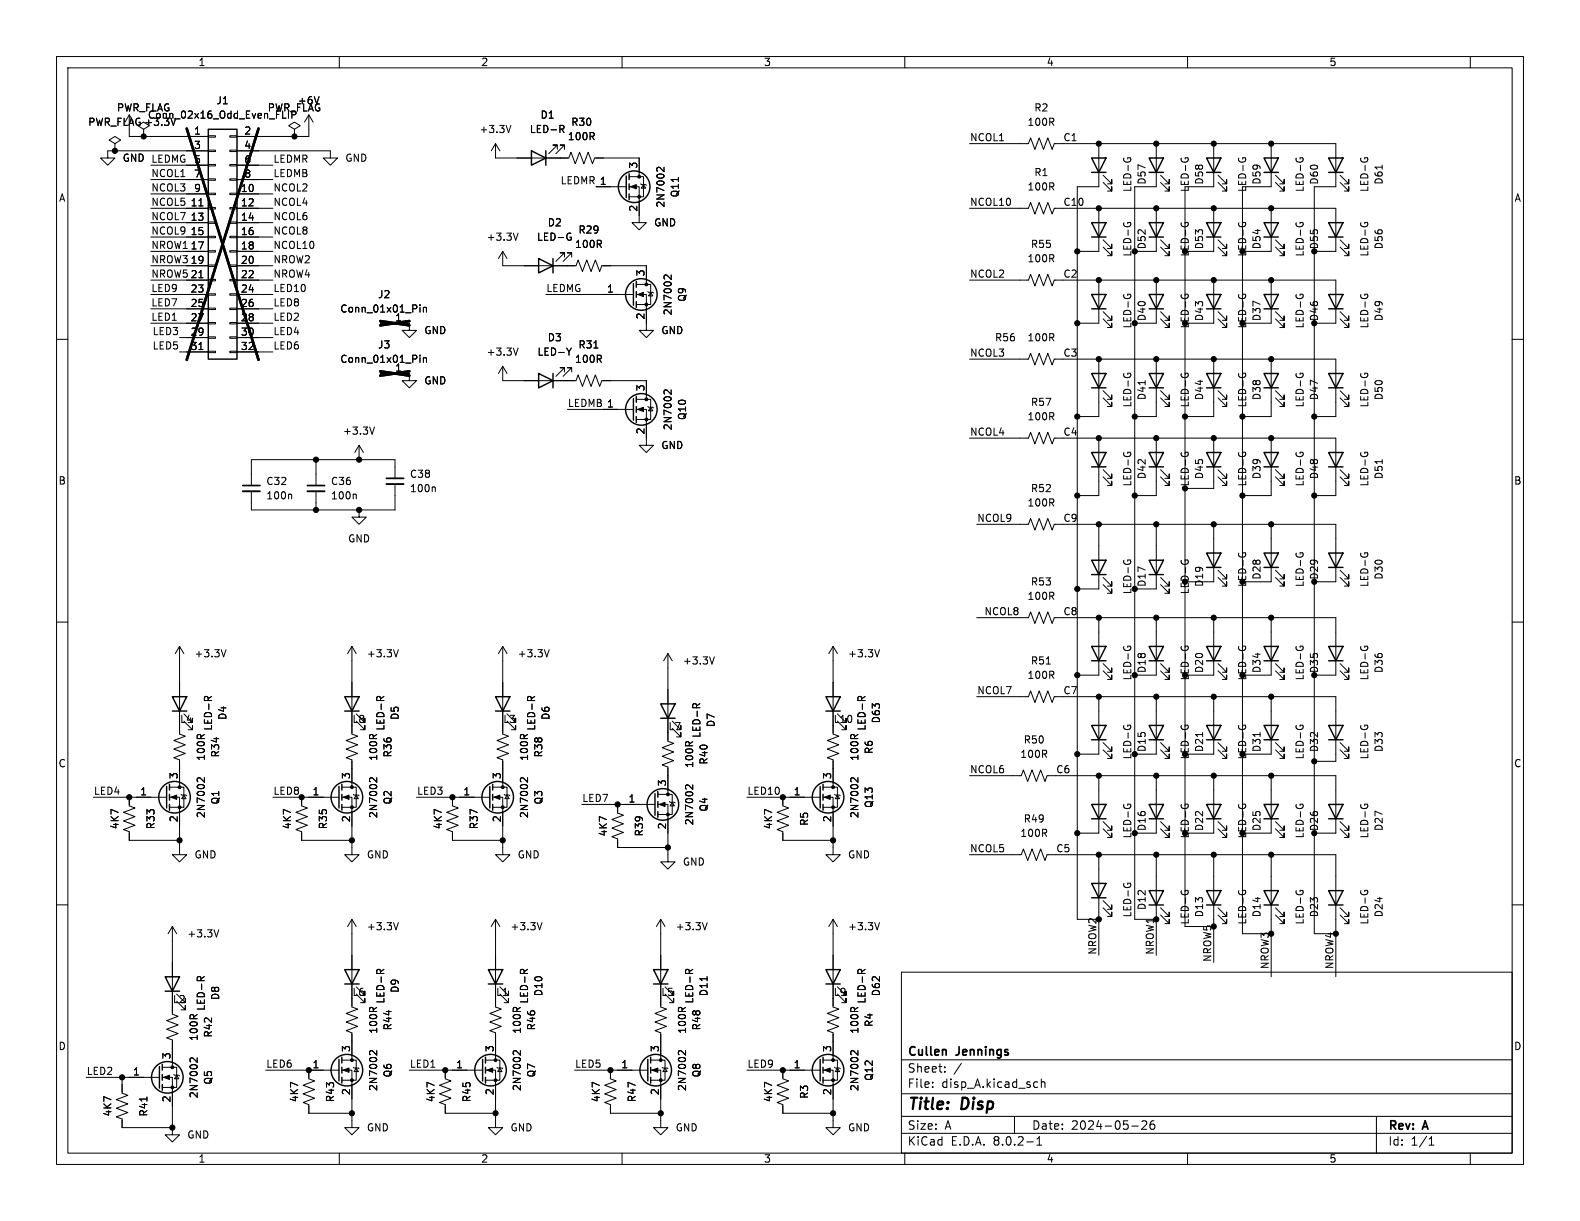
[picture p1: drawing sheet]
<svg xmlns="http://www.w3.org/2000/svg" width="279mm" height="216mm" viewBox="0 0 279 216" stroke-linecap="round" stroke-linejoin="round" font-family="sans-serif">
<defs><g id="words">
<g font-size="2.8">
<text x="160.4" y="196.8">Title:</text>
<text x="170.1" y="196.8">Disp</text>
</g>
<g font-size="2.1">
<text x="160.4" y="189.9">Sheet:</text>
<text x="160.4" y="187.1">Cullen</text>
<text x="169.2" y="187.1">Jennings</text>
<text x="160.4" y="192.6">File:</text>
<text x="166.5" y="192.6">disp_A.kicad_sch</text>
<text x="160.4" y="202.8">KiCad</text>
<text x="160.4" y="200">Size:</text>
<text x="167.1" y="200">A</text>
<text x="168.1" y="202.8">E.D.A.</text>
<text x="175.7" y="202.8">8.0.2-1</text>
<text x="182.4" y="200">Date:</text>
<text x="189.4" y="200">2024-05-26</text>
<text x="245.4" y="200.2">Rev:</text>
<text x="245.4" y="202.8">Id:</text>
<text x="249.5" y="202.8">1/1</text>
<text x="251.8" y="200.2">A</text>
</g>
<g font-size="1.8">
<text x="35" y="11.9">1</text>
<text x="85" y="11.9">2</text>
<text x="135" y="11.9">3</text>
<text x="185" y="11.9">4</text>
<text x="235" y="11.9">5</text>
<text x="15.5" y="22.5">PWR_FLAG+3.3V</text>
<text x="20.6" y="19.9">PWR_FLAG</text>
<text x="26.1" y="21.2">Conn_02x16_Odd_Even_FLIP</text>
<text x="34.2" y="23.9">1</text>
<text x="38.2" y="18.6">J1</text>
<text x="43.1" y="23.9">2</text>
<text x="47.3" y="19.9">PWR_FLAG</text>
<text x="52.6" y="18.6">+6V</text>
<text x="84.7" y="23.7">+3.3V</text>
<text x="93.6" y="23.7">LED-R</text>
<text x="95.5" y="21.2">D1</text>
<text x="100.9" y="22.5">R30</text>
<text x="181.6" y="22.5">100R</text>
<text x="182.8" y="19.9">R2</text>
<text x="21.6" y="28.8">GND LEDMG</text>
<text x="21.6" y="28.8">GND</text>
<text x="34.2" y="26.4">3</text>
<text x="34.2" y="29">5</text>
<text x="43.1" y="26.4">4</text>
<text x="43.1" y="29">6</text>
<text x="48.3" y="28.9">LEDMR</text>
<text x="61" y="28.8">GND</text>
<text x="100.3" y="25">100R</text>
<text x="112.8" y="29.9" transform="rotate(-90 112.8 29.9)">3</text>
<text x="171.4" y="25.1">NCOL1</text>
<text x="188" y="25.1">C1</text>
<text x="10.3" y="35.9">A</text>
<text x="26.7" y="31.4">NCOL1</text>
<text x="26.7" y="33.9">NCOL3</text>
<text x="34.2" y="31.5">7</text>
<text x="34.2" y="34">9</text>
<text x="42.5" y="34">10</text>
<text x="43.1" y="31.5">8</text>
<text x="48.3" y="33.9">NCOL2</text>
<text x="48.3" y="31.4">LEDMB</text>
<text x="99" y="32.7">LEDMR 1</text>
<text x="106" y="32.8">1</text>
<text x="120.2" y="35" transform="rotate(-90 120.2 35)">Q11</text>
<text x="181.6" y="33.9">100R</text>
<text x="182.8" y="31.3">R1</text>
<text x="200.3" y="34" transform="rotate(-90 200.3 34)">LED-G</text>
<text x="202.8" y="32.7" transform="rotate(-90 202.8 32.7)">D57</text>
<text x="210.4" y="34" transform="rotate(-90 210.4 34)">LED-G</text>
<text x="213" y="32.7" transform="rotate(-90 213 32.7)">D58</text>
<text x="220.6" y="34" transform="rotate(-90 220.6 34)">LED-G</text>
<text x="223.1" y="32.7" transform="rotate(-90 223.1 32.7)">D59</text>
<text x="230.7" y="34" transform="rotate(-90 230.7 34)">LED-G</text>
<text x="233.3" y="32.7" transform="rotate(-90 233.3 32.7)">D60</text>
<text x="242.2" y="34" transform="rotate(-90 242.2 34)">LED-G</text>
<text x="244.7" y="32.7" transform="rotate(-90 244.7 32.7)">D61</text>
<text x="267.7" y="35.9">A</text>
<text x="26.7" y="41.6">NCOL9</text>
<text x="26.7" y="39">NCOL7</text>
<text x="26.7" y="36.5">NCOL5</text>
<text x="33.6" y="36.6">11</text>
<text x="33.6" y="39.1">13</text>
<text x="33.6" y="41.7">15</text>
<text x="42.5" y="36.6">12</text>
<text x="42.5" y="39.1">14</text>
<text x="42.5" y="41.7">16</text>
<text x="48.3" y="41.6">NCOL8</text>
<text x="48.3" y="36.5">NCOL4</text>
<text x="48.3" y="39">NCOL6</text>
<text x="96.8" y="40.2">D2</text>
<text x="102.2" y="41.5">R29</text>
<text x="112.8" y="37.5" transform="rotate(-90 112.8 37.5)">2</text>
<text x="115.6" y="40.2">GND</text>
<text x="117.7" y="36.8" transform="rotate(-90 117.7 36.8)">2N7002</text>
<text x="171.4" y="36.5">NCOL10</text>
<text x="188" y="36.5">C10</text>
<text x="26.7" y="46.6">NROW3</text>
<text x="26.7" y="44.1">NROW1</text>
<text x="33.6" y="44.2">17</text>
<text x="33.6" y="46.7">19</text>
<text x="42.5" y="44.2">18</text>
<text x="42.5" y="46.7">20</text>
<text x="48.3" y="46.6">NROW2</text>
<text x="48.3" y="44.1">NCOL10</text>
<text x="86" y="42.8">+3.3V</text>
<text x="94.9" y="42.8">LED-G</text>
<text x="101.6" y="44">100R</text>
<text x="181.6" y="46.6">100R</text>
<text x="182.2" y="44">R55</text>
<text x="200.3" y="45.5" transform="rotate(-90 200.3 45.5)">LED-G</text>
<text x="202.8" y="44.2" transform="rotate(-90 202.8 44.2)">D52</text>
<text x="210.4" y="45.5" transform="rotate(-90 210.4 45.5)">LED-G</text>
<text x="213" y="44.2" transform="rotate(-90 213 44.2)">D53</text>
<text x="220.6" y="45.5" transform="rotate(-90 220.6 45.5)">LED-G</text>
<text x="223.1" y="44.2" transform="rotate(-90 223.1 44.2)">D54</text>
<text x="230.7" y="45.5" transform="rotate(-90 230.7 45.5)">LED-G</text>
<text x="233.3" y="44.2" transform="rotate(-90 233.3 44.2)">D55</text>
<text x="242.2" y="45.5" transform="rotate(-90 242.2 45.5)">LED-G</text>
<text x="244.7" y="44.2" transform="rotate(-90 244.7 44.2)">D56</text>
<text x="26.7" y="49.2">NROW5</text>
<text x="26.7" y="51.7">LED9</text>
<text x="33.6" y="49.3">21</text>
<text x="33.6" y="51.8">23</text>
<text x="42.5" y="49.3">22</text>
<text x="42.5" y="51.8">24</text>
<text x="48.3" y="51.7">LED10</text>
<text x="48.3" y="49.2">NROW4</text>
<text x="66.8" y="52.9">J2</text>
<text x="96.5" y="51.7">LEDMG</text>
<text x="107.2" y="51.8">1</text>
<text x="114" y="49" transform="rotate(-90 114 49)">3</text>
<text x="121.5" y="53.4" transform="rotate(-90 121.5 53.4)">Q9</text>
<text x="171.4" y="49.2">NCOL2</text>
<text x="188" y="49.2">C2</text>
<text x="26.7" y="54.3">LED7</text>
<text x="26.7" y="56.8">LED1</text>
<text x="26.9" y="59.3">LED3</text>
<text x="33.6" y="54.4">25</text>
<text x="33.6" y="56.9">27</text>
<text x="33.6" y="59.4">29</text>
<text x="42.5" y="54.4">26</text>
<text x="42.5" y="56.9">28</text>
<text x="42.5" y="59.4">30</text>
<text x="48.3" y="56.8">LED2</text>
<text x="48.3" y="54.3">LED8</text>
<text x="48.3" y="59.3">LED4</text>
<text x="60.1" y="55.5">Conn_01x01_Pin</text>
<text x="69.8" y="56.9">1</text>
<text x="74.9" y="59.3">GND</text>
<text x="114" y="56.6" transform="rotate(-90 114 56.6)">2</text>
<text x="116.8" y="59.3">GND</text>
<text x="119" y="55.9" transform="rotate(-90 119 55.9)">2N7002</text>
<text x="200.3" y="58.2" transform="rotate(-90 200.3 58.2)">LED-G</text>
<text x="202.8" y="56.9" transform="rotate(-90 202.8 56.9)">D40</text>
<text x="210.4" y="58.2" transform="rotate(-90 210.4 58.2)">LED-G</text>
<text x="213" y="56.9" transform="rotate(-90 213 56.9)">D43</text>
<text x="220.6" y="58.2" transform="rotate(-90 220.6 58.2)">LED-G</text>
<text x="223.1" y="56.9" transform="rotate(-90 223.1 56.9)">D37</text>
<text x="230.7" y="58.2" transform="rotate(-90 230.7 58.2)">LED-G</text>
<text x="233.3" y="56.9" transform="rotate(-90 233.3 56.9)">D46</text>
<text x="242.2" y="58.2" transform="rotate(-90 242.2 58.2)">LED-G</text>
<text x="244.7" y="56.9" transform="rotate(-90 244.7 56.9)">D49</text>
<text x="26.9" y="61.9">LED5</text>
<text x="33.6" y="62">31</text>
<text x="42.5" y="62">32</text>
<text x="48.3" y="61.9">LED6</text>
<text x="60.1" y="64.4">Conn_01x01_Pin</text>
<text x="66.8" y="61.8">J3</text>
<text x="69.8" y="65.8">1</text>
<text x="86" y="63.1">+3.3V</text>
<text x="95" y="63.1">LED-Y</text>
<text x="96.8" y="60.6">D3</text>
<text x="101.6" y="64.4">100R</text>
<text x="102.2" y="61.8">R31</text>
<text x="171.4" y="63.2">NCOL3</text>
<text x="175.9" y="60.6">R56</text>
<text x="181.6" y="60.6">100R</text>
<text x="188" y="63.2">C3</text>
<text x="74.9" y="68.2">GND</text>
<text x="114" y="69.3" transform="rotate(-90 114 69.3)">3</text>
<text x="182.2" y="72">R57</text>
<text x="202.8" y="70.8" transform="rotate(-90 202.8 70.8)">D41</text>
<text x="213" y="70.8" transform="rotate(-90 213 70.8)">D44</text>
<text x="223.1" y="70.8" transform="rotate(-90 223.1 70.8)">D38</text>
<text x="233.3" y="70.8" transform="rotate(-90 233.3 70.8)">D47</text>
<text x="244.7" y="70.8" transform="rotate(-90 244.7 70.8)">D50</text>
<text x="60.6" y="77.1">+3.3V</text>
<text x="100.3" y="72">LEDMB 1</text>
<text x="107.2" y="72.1">1</text>
<text x="114" y="76.9" transform="rotate(-90 114 76.9)">2</text>
<text x="119" y="76.2" transform="rotate(-90 119 76.2)">2N7002</text>
<text x="121.5" y="74.4" transform="rotate(-90 121.5 74.4)">Q10</text>
<text x="171.4" y="77.1">NCOL4</text>
<text x="181.6" y="74.5">100R</text>
<text x="188" y="77.1">C4</text>
<text x="200.3" y="72.1" transform="rotate(-90 200.3 72.1)">LED-G</text>
<text x="210.4" y="72.1" transform="rotate(-90 210.4 72.1)">LED-G</text>
<text x="220.6" y="72.1" transform="rotate(-90 220.6 72.1)">LED-G</text>
<text x="230.7" y="72.1" transform="rotate(-90 230.7 72.1)">LED-G</text>
<text x="242.2" y="72.1" transform="rotate(-90 242.2 72.1)">LED-G</text>
<text x="116.8" y="79.6">GND</text>
<text x="10.3" y="85.9">B</text>
<text x="47" y="88.5">100n</text>
<text x="47" y="86">C32</text>
<text x="58.4" y="88.5">100n</text>
<text x="58.4" y="86">C36</text>
<text x="72.4" y="87.2">100n</text>
<text x="72.4" y="84.7">C38</text>
<text x="181.6" y="89.8">100R</text>
<text x="182.2" y="87.2">R52</text>
<text x="200.3" y="86.1" transform="rotate(-90 200.3 86.1)">LED-G</text>
<text x="202.8" y="84.8" transform="rotate(-90 202.8 84.8)">D42</text>
<text x="210.4" y="86.1" transform="rotate(-90 210.4 86.1)">LED-G</text>
<text x="213" y="84.8" transform="rotate(-90 213 84.8)">D45</text>
<text x="220.6" y="86.1" transform="rotate(-90 220.6 86.1)">LED-G</text>
<text x="223.1" y="84.8" transform="rotate(-90 223.1 84.8)">D39</text>
<text x="230.7" y="86.1" transform="rotate(-90 230.7 86.1)">LED-G</text>
<text x="233.3" y="84.8" transform="rotate(-90 233.3 84.8)">D48</text>
<text x="242.2" y="86.1" transform="rotate(-90 242.2 86.1)">LED-G</text>
<text x="244.7" y="84.8" transform="rotate(-90 244.7 84.8)">D51</text>
<text x="267.7" y="85.9">B</text>
<text x="172.7" y="92.4">NCOL9</text>
<text x="188" y="92.4">C9</text>
<text x="61.5" y="96.1">GND</text>
<text x="181.6" y="106.3">100R</text>
<text x="182.2" y="103.7">R53</text>
<text x="200.3" y="105.2" transform="rotate(-90 200.3 105.2)">LED-G</text>
<text x="202.8" y="103.9" transform="rotate(-90 202.8 103.9)">D17</text>
<text x="210.4" y="105.2" transform="rotate(-90 210.4 105.2)">LED-G</text>
<text x="213" y="103.9" transform="rotate(-90 213 103.9)">D19</text>
<text x="220.6" y="103.9" transform="rotate(-90 220.6 103.9)">LED-G</text>
<text x="223.1" y="102.6" transform="rotate(-90 223.1 102.6)">D28</text>
<text x="230.7" y="103.9" transform="rotate(-90 230.7 103.9)">LED-G</text>
<text x="233.3" y="102.6" transform="rotate(-90 233.3 102.6)">D29</text>
<text x="242.2" y="103.9" transform="rotate(-90 242.2 103.9)">LED-G</text>
<text x="244.7" y="102.6" transform="rotate(-90 244.7 102.6)">D30</text>
<text x="174" y="108.9">NCOL8</text>
<text x="188" y="108.9">C8</text>
<text x="34.3" y="116.4">+3.3V</text>
<text x="64.8" y="116.4">+3.3V</text>
<text x="91.4" y="116.4">+3.3V</text>
<text x="120.7" y="117.7">+3.3V</text>
<text x="149.9" y="116.4">+3.3V</text>
<text x="182.2" y="117.7">R51</text>
<text x="202.8" y="119.1" transform="rotate(-90 202.8 119.1)">D18</text>
<text x="213" y="119.1" transform="rotate(-90 213 119.1)">D20</text>
<text x="223.1" y="119.1" transform="rotate(-90 223.1 119.1)">D34</text>
<text x="233.3" y="119.1" transform="rotate(-90 233.3 119.1)">D35</text>
<text x="244.7" y="119.1" transform="rotate(-90 244.7 119.1)">D36</text>
<text x="172.7" y="122.8">NCOL7</text>
<text x="181.6" y="120.2">100R</text>
<text x="188" y="122.8">C7</text>
<text x="200.3" y="120.4" transform="rotate(-90 200.3 120.4)">LED-G</text>
<text x="210.4" y="120.4" transform="rotate(-90 210.4 120.4)">LED-G</text>
<text x="220.6" y="120.4" transform="rotate(-90 220.6 120.4)">LED-G</text>
<text x="230.7" y="120.4" transform="rotate(-90 230.7 120.4)">LED-G</text>
<text x="242.2" y="120.4" transform="rotate(-90 242.2 120.4)">LED-G</text>
<text x="31.7" y="127.9">L4</text>
<text x="37.7" y="129.3" transform="rotate(-90 37.7 129.3)">LED-R</text>
<text x="40.2" y="127.4" transform="rotate(-90 40.2 127.4)">D4</text>
<text x="62.2" y="127.9">L8</text>
<text x="68.2" y="129.3" transform="rotate(-90 68.2 129.3)">LED-R</text>
<text x="70.7" y="127.4" transform="rotate(-90 70.7 127.4)">D5</text>
<text x="88.9" y="127.9">L3</text>
<text x="94.8" y="129.3" transform="rotate(-90 94.8 129.3)">LED-R</text>
<text x="97.4" y="127.4" transform="rotate(-90 97.4 127.4)">D6</text>
<text x="118.1" y="129.2">L7</text>
<text x="124.1" y="130.6" transform="rotate(-90 124.1 130.6)">LED-R</text>
<text x="126.6" y="128.7" transform="rotate(-90 126.6 128.7)">D7</text>
<text x="147.3" y="127.9">L10</text>
<text x="153.3" y="129.3" transform="rotate(-90 153.3 129.3)">LED-R</text>
<text x="155.8" y="128" transform="rotate(-90 155.8 128)">D63</text>
<text x="180.9" y="131.7">R50</text>
<text x="10.3" y="135.9">C</text>
<text x="31.5" y="137.9" transform="rotate(-90 31.5 137.9)">3</text>
<text x="36.4" y="134.6" transform="rotate(-90 36.4 134.6)">100R</text>
<text x="39" y="134" transform="rotate(-90 39 134)">R34</text>
<text x="62" y="137.9" transform="rotate(-90 62 137.9)">3</text>
<text x="66.9" y="134.6" transform="rotate(-90 66.9 134.6)">100R</text>
<text x="69.4" y="134" transform="rotate(-90 69.4 134)">R36</text>
<text x="88.6" y="137.9" transform="rotate(-90 88.6 137.9)">3</text>
<text x="93.6" y="134.6" transform="rotate(-90 93.6 134.6)">100R</text>
<text x="96.1" y="134" transform="rotate(-90 96.1 134)">R38</text>
<text x="122.8" y="135.9" transform="rotate(-90 122.8 135.9)">100R</text>
<text x="125.3" y="135.3" transform="rotate(-90 125.3 135.3)">R40</text>
<text x="147.1" y="137.9" transform="rotate(-90 147.1 137.9)">3</text>
<text x="152" y="134.6" transform="rotate(-90 152 134.6)">100R</text>
<text x="154.5" y="133.4" transform="rotate(-90 154.5 133.4)">R6</text>
<text x="171.4" y="136.8">NCOL6</text>
<text x="180.3" y="134.2">100R</text>
<text x="186.7" y="136.8">C6</text>
<text x="200.3" y="134.4" transform="rotate(-90 200.3 134.4)">LED-G</text>
<text x="202.8" y="133.1" transform="rotate(-90 202.8 133.1)">D15</text>
<text x="210.4" y="134.4" transform="rotate(-90 210.4 134.4)">LED-G</text>
<text x="213" y="133.1" transform="rotate(-90 213 133.1)">D21</text>
<text x="220.6" y="134.4" transform="rotate(-90 220.6 134.4)">LED-G</text>
<text x="223.1" y="133.1" transform="rotate(-90 223.1 133.1)">D31</text>
<text x="230.7" y="134.4" transform="rotate(-90 230.7 134.4)">LED-G</text>
<text x="233.3" y="133.1" transform="rotate(-90 233.3 133.1)">D32</text>
<text x="242.2" y="134.4" transform="rotate(-90 242.2 134.4)">LED-G</text>
<text x="244.7" y="133.1" transform="rotate(-90 244.7 133.1)">D33</text>
<text x="267.7" y="135.9">C</text>
<text x="16.5" y="140.6">LED4</text>
<text x="24.7" y="140.7">1</text>
<text x="39" y="142.3" transform="rotate(-90 39 142.3)">Q1</text>
<text x="48.3" y="140.6">LED8</text>
<text x="55.2" y="140.7">1</text>
<text x="69.4" y="142.3" transform="rotate(-90 69.4 142.3)">Q2</text>
<text x="73.7" y="140.6">LED3</text>
<text x="81.8" y="140.7">1</text>
<text x="96.1" y="142.3" transform="rotate(-90 96.1 142.3)">Q3</text>
<text x="102.9" y="141.9">LED7</text>
<text x="111.1" y="142">1</text>
<text x="117.9" y="139.1" transform="rotate(-90 117.9 139.1)">3</text>
<text x="125.3" y="143.6" transform="rotate(-90 125.3 143.6)">Q4</text>
<text x="132.1" y="140.6">LED10</text>
<text x="140.3" y="140.7">1</text>
<text x="154.5" y="142.9" transform="rotate(-90 154.5 142.9)">Q13</text>
<text x="21.2" y="146.7" transform="rotate(-90 21.2 146.7)">4K7</text>
<text x="27.5" y="146.7" transform="rotate(-90 27.5 146.7)">R33</text>
<text x="31.5" y="145.5" transform="rotate(-90 31.5 145.5)">2</text>
<text x="36.4" y="144.8" transform="rotate(-90 36.4 144.8)">2N7002</text>
<text x="51.7" y="146.7" transform="rotate(-90 51.7 146.7)">4K7</text>
<text x="58" y="146.7" transform="rotate(-90 58 146.7)">R35</text>
<text x="62" y="145.5" transform="rotate(-90 62 145.5)">2</text>
<text x="66.9" y="144.8" transform="rotate(-90 66.9 144.8)">2N7002</text>
<text x="78.3" y="146.7" transform="rotate(-90 78.3 146.7)">4K7</text>
<text x="84.7" y="146.7" transform="rotate(-90 84.7 146.7)">R37</text>
<text x="88.6" y="145.5" transform="rotate(-90 88.6 145.5)">2</text>
<text x="93.6" y="144.8" transform="rotate(-90 93.6 144.8)">2N7002</text>
<text x="107.5" y="148" transform="rotate(-90 107.5 148)">4K7</text>
<text x="113.9" y="148" transform="rotate(-90 113.9 148)">R39</text>
<text x="117.9" y="146.8" transform="rotate(-90 117.9 146.8)">2</text>
<text x="122.8" y="146" transform="rotate(-90 122.8 146)">2N7002</text>
<text x="136.8" y="146.7" transform="rotate(-90 136.8 146.7)">4K7</text>
<text x="143.1" y="146.1" transform="rotate(-90 143.1 146.1)">R5</text>
<text x="147.1" y="145.5" transform="rotate(-90 147.1 145.5)">2</text>
<text x="152" y="144.8" transform="rotate(-90 152 144.8)">2N7002</text>
<text x="180.3" y="148.2">100R</text>
<text x="180.9" y="145.6">R49</text>
<text x="200.3" y="148.3" transform="rotate(-90 200.3 148.3)">LED-G</text>
<text x="202.8" y="147" transform="rotate(-90 202.8 147)">D16</text>
<text x="210.4" y="148.3" transform="rotate(-90 210.4 148.3)">LED-G</text>
<text x="213" y="147" transform="rotate(-90 213 147)">D22</text>
<text x="220.6" y="148.3" transform="rotate(-90 220.6 148.3)">LED-G</text>
<text x="223.1" y="147" transform="rotate(-90 223.1 147)">D25</text>
<text x="230.7" y="148.3" transform="rotate(-90 230.7 148.3)">LED-G</text>
<text x="233.3" y="147" transform="rotate(-90 233.3 147)">D26</text>
<text x="242.2" y="148.3" transform="rotate(-90 242.2 148.3)">LED-G</text>
<text x="244.7" y="147" transform="rotate(-90 244.7 147)">D27</text>
<text x="34.3" y="152">GND</text>
<text x="64.8" y="152">GND</text>
<text x="91.4" y="152">GND</text>
<text x="120.7" y="153.3">GND</text>
<text x="149.9" y="152">GND</text>
<text x="171.4" y="150.8">NCOL5</text>
<text x="186.7" y="150.8">C5</text>
<text x="202.8" y="161" transform="rotate(-90 202.8 161)">D12</text>
<text x="33" y="166">+3.3V</text>
<text x="64.8" y="164.7">+3.3V</text>
<text x="90.2" y="164.7">+3.3V</text>
<text x="119.4" y="164.7">+3.3V</text>
<text x="149.9" y="164.7">+3.3V</text>
<text x="200.3" y="162.3" transform="rotate(-90 200.3 162.3)">LED-G</text>
<text x="210.4" y="163.6" transform="rotate(-90 210.4 163.6)">LED-G</text>
<text x="213" y="162.3" transform="rotate(-90 213 162.3)">D13</text>
<text x="220.6" y="163.6" transform="rotate(-90 220.6 163.6)">LED-G</text>
<text x="223.1" y="162.3" transform="rotate(-90 223.1 162.3)">D14</text>
<text x="230.7" y="163.6" transform="rotate(-90 230.7 163.6)">LED-G</text>
<text x="233.3" y="162.3" transform="rotate(-90 233.3 162.3)">D23</text>
<text x="242.2" y="163.6" transform="rotate(-90 242.2 163.6)">LED-G</text>
<text x="244.7" y="162.3" transform="rotate(-90 244.7 162.3)">D24</text>
<text x="194" y="168.9" transform="rotate(-90 194 168.9)">NROW2</text>
<text x="204.1" y="168.9" transform="rotate(-90 204.1 168.9)">NROW1</text>
<text x="214.3" y="170.2" transform="rotate(-90 214.3 170.2)">NROW5</text>
<text x="224.4" y="171.4" transform="rotate(-90 224.4 171.4)">NROW3</text>
<text x="235.9" y="171.4" transform="rotate(-90 235.9 171.4)">NROW4</text>
<text x="30.5" y="177.5">L2</text>
<text x="36.4" y="178.8" transform="rotate(-90 36.4 178.8)">LED-R</text>
<text x="39" y="176.9" transform="rotate(-90 39 176.9)">D8</text>
<text x="62.2" y="176.2">L6</text>
<text x="68.2" y="177.6" transform="rotate(-90 68.2 177.6)">LED-R</text>
<text x="70.7" y="175.6" transform="rotate(-90 70.7 175.6)">D9</text>
<text x="87.6" y="176.2">L1</text>
<text x="93.6" y="177.6" transform="rotate(-90 93.6 177.6)">LED-R</text>
<text x="96.1" y="176.3" transform="rotate(-90 96.1 176.3)">D10</text>
<text x="116.8" y="176.2">L5</text>
<text x="122.8" y="177.6" transform="rotate(-90 122.8 177.6)">LED-R</text>
<text x="125.3" y="176.3" transform="rotate(-90 125.3 176.3)">D11</text>
<text x="147.3" y="176.2">L9</text>
<text x="153.3" y="177.6" transform="rotate(-90 153.3 177.6)">LED-R</text>
<text x="155.8" y="176.3" transform="rotate(-90 155.8 176.3)">D62</text>
<text x="10.3" y="185.9">D</text>
<text x="35.2" y="184.2" transform="rotate(-90 35.2 184.2)">100R</text>
<text x="37.7" y="183.6" transform="rotate(-90 37.7 183.6)">R42</text>
<text x="66.9" y="182.9" transform="rotate(-90 66.9 182.9)">100R</text>
<text x="69.4" y="182.3" transform="rotate(-90 69.4 182.3)">R44</text>
<text x="92.3" y="182.9" transform="rotate(-90 92.3 182.9)">100R</text>
<text x="94.8" y="182.3" transform="rotate(-90 94.8 182.3)">R46</text>
<text x="121.5" y="182.9" transform="rotate(-90 121.5 182.9)">100R</text>
<text x="124.1" y="182.3" transform="rotate(-90 124.1 182.3)">R48</text>
<text x="152" y="182.9" transform="rotate(-90 152 182.9)">100R</text>
<text x="154.5" y="181.7" transform="rotate(-90 154.5 181.7)">R4</text>
<text x="267.7" y="185.9">D</text>
<text x="15.2" y="190.2">LED2</text>
<text x="23.4" y="190.2">1</text>
<text x="30.2" y="187.4" transform="rotate(-90 30.2 187.4)">3</text>
<text x="37.7" y="191.9" transform="rotate(-90 37.7 191.9)">Q5</text>
<text x="47" y="188.9">LED6</text>
<text x="55.2" y="189">1</text>
<text x="62" y="186.1" transform="rotate(-90 62 186.1)">3</text>
<text x="69.4" y="190.6" transform="rotate(-90 69.4 190.6)">Q6</text>
<text x="72.4" y="188.9">LED1</text>
<text x="80.6" y="189">1</text>
<text x="87.4" y="186.1" transform="rotate(-90 87.4 186.1)">3</text>
<text x="94.8" y="190.6" transform="rotate(-90 94.8 190.6)">Q7</text>
<text x="101.6" y="188.9">LED5</text>
<text x="109.8" y="189">1</text>
<text x="116.6" y="186.1" transform="rotate(-90 116.6 186.1)">3</text>
<text x="124.1" y="190.6" transform="rotate(-90 124.1 190.6)">Q8</text>
<text x="132.1" y="188.9">LED9</text>
<text x="140.3" y="189">1</text>
<text x="147.1" y="186.1" transform="rotate(-90 147.1 186.1)">3</text>
<text x="154.5" y="191.2" transform="rotate(-90 154.5 191.2)">Q12</text>
<text x="19.9" y="197.5" transform="rotate(-90 19.9 197.5)">4K7</text>
<text x="26.3" y="197.5" transform="rotate(-90 26.3 197.5)">R41</text>
<text x="30.2" y="195" transform="rotate(-90 30.2 195)">2</text>
<text x="35.2" y="194.3" transform="rotate(-90 35.2 194.3)">2N7002</text>
<text x="52.9" y="195" transform="rotate(-90 52.9 195)">4K7</text>
<text x="59.3" y="195" transform="rotate(-90 59.3 195)">R43</text>
<text x="62" y="193.7" transform="rotate(-90 62 193.7)">2</text>
<text x="66.9" y="193" transform="rotate(-90 66.9 193)">2N7002</text>
<text x="77.1" y="195" transform="rotate(-90 77.1 195)">4K7</text>
<text x="83.4" y="195" transform="rotate(-90 83.4 195)">R45</text>
<text x="87.4" y="193.7" transform="rotate(-90 87.4 193.7)">2</text>
<text x="92.3" y="193" transform="rotate(-90 92.3 193)">2N7002</text>
<text x="106.3" y="195" transform="rotate(-90 106.3 195)">4K7</text>
<text x="112.6" y="195" transform="rotate(-90 112.6 195)">R47</text>
<text x="116.6" y="193.7" transform="rotate(-90 116.6 193.7)">2</text>
<text x="121.5" y="193" transform="rotate(-90 121.5 193)">2N7002</text>
<text x="136.8" y="195" transform="rotate(-90 136.8 195)">4K7</text>
<text x="143.1" y="194.4" transform="rotate(-90 143.1 194.4)">R3</text>
<text x="147.1" y="193.7" transform="rotate(-90 147.1 193.7)">2</text>
<text x="152" y="193" transform="rotate(-90 152 193)">2N7002</text>
<text x="33" y="201.5">GND</text>
<text x="64.8" y="200.3">GND</text>
<text x="90.2" y="200.3">GND</text>
<text x="119.4" y="200.3">GND</text>
<text x="149.9" y="200.3">GND</text>
<text x="35" y="205.8">1</text>
<text x="85" y="205.8">2</text>
<text x="135" y="205.8">3</text>
<text x="185" y="205.8">4</text>
<text x="235" y="205.8">5</text>
</g>
</g></defs>
<g fill="none" stroke="#000" stroke-width=".18">
<path d="M10 10h259.4v195.9h-259.4zM12 12h255.4v191.9h-255.4zM51 19.6v1.3M51.6 19.6v1.3M56.4 17.1l-.4 1.3M60 10v2M110 10v2M160 10v2M210 10v2M260 10v2M20.3 25.4l1-.6-1-.7-1 .7 1 .6v1.3M20.3 26.7h.1"/>
<path d="M22.9 20.3v3.8h13.9M22.9 20.3l-.8 1.3M22.9 20.3l.7 1.3M25.4 22.9l1-.7-1-.6-1 .6 1 .7v1.2M25.4 24.1h.1M26.7 36.8h10.1M26.7 34.3h10.1M26.7 39.4h10.1M26.7 29.2h10.1M26.7 31.8h10.1M31.1 20.9l-.4 1.3M35.2 36.4h.7"/>
<path d="M36.8 39.2h1.3v.3h-1.3zM36.8 36.7h1.3v.3h-1.3zM36.8 34.2h1.3v.2h-1.3zM36.8 31.6h1.3v.3h-1.3zM36.8 29.1h1.3v.2h-1.3zM36.8 26.5h1.3v.3h-1.3zM36.8 24h1.3v.3h-1.3zM36.8 26.7h-17.8v1.2h1.3l-1.3 1.3-1.2-1.3h1.2M40.6 39.2h1.3v.3h-1.3zM40.6 36.7h1.3v.3h-1.3zM40.6 34.2h1.3v.2h-1.3zM40.6 31.6h1.3v.3h-1.3z"/>
<path d="M40.6 29.1h1.3v.2h-1.3zM40.6 26.5h1.3v.3h-1.3zM40.6 24h1.3v.3h-1.3zM41.9 26.7h16.5v1.2h1.3l-1.3 1.3-1.3-1.3h1.3M41.9 36.8h6.4M41.9 34.3h6.4M41.9 39.4h6.4M41.9 29.2h6.4M41.9 31.8h6.4M52.1 22.9l1-.7-1-.6-1 .6 1 .7v1.2M52.1 24.1h.1M54.6 20.3v3.8h-12.7"/>
<path d="M54.6 20.3l-.8 1.3M54.6 20.3l.8 1.3M87.6 25.4v2.5h13l.4-1 .7 2.1 .8-2.1 .8 2.1 .7-2.1 .8 2.1 .4-1.1h7.8v3.3M87.6 25.4l-.7 1.3M87.6 25.4l.8 1.3M90.4 22.2l-.5 1.2M98.6 26.4v-.7h-.8h.8l-1.6 1.5M99 22.2h.5l.2 .2-.1 .4h-.6M99.3 22.8l.4 .6M99.8 26.4v-.7h-.7h.7l-1.5 1.5M105.4 33h5.3M111.3 33h1.7v6.4h1.3l-1.3 1.2-1.2-1.2h1.2"/>
<path d="M111.3 31.2h2.5v3.6h-2.5M113.3 32.5l.1 .1h.8l.1 .2M113.8 32.6l.4 .7h-.8zM117.4 29.6v.8l-.9-.8-.3 .1-.1 .4M171.4 25.4h10.5l.3-1 .8 2 .8-2 .7 2 .8-2 .8 2 .3-1h49.8v7.6h-3.8v132.1h3.8M171.4 36.8h10.5l.3-1 .8 2 .8-2 .7 2 .8-2 .8 2 .3-1h49.8v7.7h-3.8M194.3 25.4v7.6h-3.8v129.6h3.8M194.3 36.8v7.7h-3.8M195.1 32.3l1.5 1.5v-.8v.8h-.8M195.1 31l1.5 1.5v-.7v.7h-.8M198.8 28l-.1 .3M198.8 39.4l-.1 .3"/>
<path d="M199.4 28.1v-.2h.4l.2 .4M199.4 39.6v-.3h.4l.2 .4M204.5 25.4v7.6h-3.8v129.6h3.8M204.5 36.8v7.7h-3.8M205.2 32.3l1.6 1.5v-.8v.8h-.8M205.2 31l1.6 1.5v-.7v.7h-.8M208.9 28v.3M208.9 39.4v.3M209.6 28.1v-.2h.4l.1 .4M209.6 39.6v-.3h.4l.1 .4M214.6 25.4v7.6h-5.1v130.8h5.1M214.6 36.8v7.7h-5.1"/>
<path d="M215.4 32.3l1.5 1.5v-.8v.8h-.7M215.4 31l1.5 1.5v-.7v.7h-.7M219.1 28l-.1 .3M219.1 39.4l-.1 .3M219.7 28.1v-.2h.5l.1 .4M219.7 39.6v-.3h.5l.1 .4M224.8 25.4v7.6h-5.1v132.1h5.1M224.8 36.8v7.7h-5.1M225.6 32.3l1.5 1.5v-.8v.8h-.8M225.6 31l1.5 1.5v-.7v.7h-.8M229.2 28v.3M229.2 39.4v.3"/>
<path d="M229.9 28.1v-.2h.4l.1 .4M229.9 39.6v-.3h.4l.1 .4M237 32.3l1.5 1.5v-.8v.8h-.8M237 31l1.5 1.5v-.7v.7h-.8M240.7 28l-.1 .3M240.7 39.4l-.1 .3M241.3 28.1v-.2h.5l.1 .4M241.3 39.6v-.3h.5l.1 .4M244.4 29.2v.7M10 60h2M26.7 49.5h10.1M26.7 52.1h10.1"/>
<path d="M26.7 57.2h10.1M26.7 41.9h10.1M26.7 44.5h10.1M26.7 47h10.1M26.7 54.6h10.1M31.7 59.7h5.1M35.2 49.1h.7M36.8 59.6h1.3v.2h-1.3zM36.8 57h1.3v.3h-1.3zM36.8 54.5h1.3v.2h-1.3zM36.8 51.9h1.3v.3h-1.3zM36.8 49.4h1.3v.3h-1.3z"/>
<path d="M36.8 46.9h1.3v.2h-1.3zM36.8 44.3h1.3v.3h-1.3zM36.8 41.8h1.3v.2h-1.3zM40.6 59.6h1.3v.2h-1.3zM40.6 57h1.3v.3h-1.3zM40.6 54.5h1.3v.2h-1.3zM40.6 51.9h1.3v.3h-1.3zM40.6 49.4h1.3v.3h-1.3zM40.6 46.9h1.3v.2h-1.3zM40.6 44.3h1.3v.3h-1.3zM40.6 41.8h1.3v.2h-1.3zM41.9 49.5h6.4"/>
<path d="M41.9 52.1h6.4M41.9 57.2h6.4M41.9 41.9h6.4M41.9 44.5h6.4M41.9 47h6.4M41.9 54.6h6.4M41.9 59.7h6.4M68.2 57.2h4.2v1.2h1.3l-1.3 1.3-1.3-1.3h1.3M74.3 53.9v.1M74.3 54.3v.9M74.9 54.3v.9M74.9 54.5l.2-.2 .3 .1v.8"/>
<path d="M88.9 44.5v2.5h13l.3-1 .8 2 .8-2 .7 2 .8-2 .7 2 .4-1h7.9v3.3M88.9 44.5l-.8 1.2M88.9 44.5l.8 1.2M91.6 41.2l-.4 1.3M96.5 52.1h15.5M99.8 45.5v-.8h-.7h.7l-1.5 1.5M100.6 41.2l.3 .1M100.8 41.9h.2v.5l-.4 .1M101.1 45.5v-.8h-.8h.8l-1.5 1.5M112.5 52.1h1.8v6.3h1.3l-1.3 1.3-1.3-1.3h1.3M112.5 50.3h2.6v3.5h-2.6M114.6 51.6l.1 .1h.7l.2 .1"/>
<path d="M115.1 51.7l.3 .6h-.7zM118.7 48.6v.8l-.9-.8-.3 .1-.1 .5M171.4 49.5h10.5l.3-1 .8 2 .8-2 .7 2 .8-2 .8 2 .3-1h49.8v7.7h-3.8M194.3 49.5v7.7h-3.8M195.1 43.7l1.5 1.5v-.7v.7h-.8M195.1 42.4l1.5 1.5v-.7v.7h-.8M195.1 56.4l1.5 1.5v-.7v.7h-.8M195.1 55.1l1.5 1.5v-.7v.7h-.8M198.8 52.1l-.1 .3M199.4 52.3v-.3h.4l.2 .4M204.5 49.5v7.7h-3.8M205.2 56.4l1.6 1.5v-.7v.7h-.8"/>
<path d="M205.2 55.1l1.6 1.5v-.7v.7h-.8M205.2 43.7l1.6 1.5v-.7v.7h-.8M205.2 42.4l1.6 1.5v-.7v.7h-.8M208.9 52.1v.3M209.6 52.3v-.3h.4l.1 .4M214.6 49.5v7.7h-5.1M215.4 56.4l1.5 1.5v-.7v.7h-.7M215.4 55.1l1.5 1.5v-.7v.7h-.7M215.4 43.7l1.5 1.5v-.7v.7h-.7M215.4 42.4l1.5 1.5v-.7v.7h-.7M219.1 52.1l-.1 .3M219.7 52.3v-.3h.5l.1 .4"/>
<path d="M224.8 49.5v7.7h-5.1M225.6 43.7l1.5 1.5v-.7v.7h-.8M225.6 42.4l1.5 1.5v-.7v.7h-.8M225.6 56.4l1.5 1.5v-.7v.7h-.8M225.6 55.1l1.5 1.5v-.7v.7h-.8M229.2 52.1v.3M229.9 52.3v-.3h.4l.1 .4M237 43.7l1.5 1.5v-.7v.7h-.8M237 42.4l1.5 1.5v-.7v.7h-.8M237 56.4l1.5 1.5v-.7v.7h-.8M237 55.1l1.5 1.5v-.7v.7h-.8M240.7 52.1l-.1 .3"/>
<path d="M241.3 52.3v-.3h.5l.1 .4M267.4 60h2M31.7 62.2h5.1M35.2 61.8h.7M36.8 62.1h1.3v.3h-1.3zM40.6 62.1h1.3v.3h-1.3zM41.9 62.2h6.4M63.5 78.7l-.8 1.3M63.5 78.7v2.6M63.5 78.7l.8 1.3M66.2 75.5l-.4 1.3M68.2 66h4.2v1.3h1.3l-1.3 1.3-1.3-1.3h1.3"/>
<path d="M74.3 62.8v.1M74.3 63.2v.9M74.9 63.2v.9M74.9 63.4l.2-.2 .3 .1v.8M88.9 64.8v2.5h13l.3-1 .8 2 .8-2 .7 2 .8-2 .7 2 .4-1h7.9v3.3M88.9 64.8l.8 1.2M88.9 64.8l-.8 1.2M91.6 61.5l-.4 1.3M99.8 65.8v-.8h-.7h.7l-1.5 1.5M100.3 72.4h11.7M101 61.5l-.4 .7M101.1 65.8v-.8h-.8h.8l-1.5 1.5"/>
<path d="M105 61.5h.7M112.5 72.4h1.8v6.3h1.3l-1.3 1.3-1.3-1.3h1.3M112.5 70.6h2.6v3.6h-2.6M114.6 71.9l.1 .1h.7l.2 .1M115.1 72l.3 .6h-.7zM118.7 68.9v.8l-.9-.8-.3 .2-.1 .4M171.4 77.5h10.5l.3-1 .8 2 .8-2 .7 2 .8-2 .8 2 .3-1h49.8v10.1h-3.8M171.4 63.5h10.5l.3-1 .8 2 .8-2 .7 2 .8-2 .8 2 .3-1h49.8v10.2h-3.8M194.3 63.5v10.2h-3.8M194.3 77.5v10.1h-3.8M195.1 70.4l1.5 1.5v-.8v.8h-.8M195.1 69.1l1.5 1.5v-.7v.7h-.8"/>
<path d="M198.8 66.1l-.1 .3M199.4 66.2v-.2h.4l.2 .4M202.5 67.3v.7M204.5 63.5v10.2h-3.8M204.5 77.5v10.1h-3.8M205.2 70.4l1.6 1.5v-.8v.8h-.8M205.2 69.1l1.6 1.5v-.7v.7h-.8M208.9 66.1v.3M209.6 66.2v-.2h.4l.1 .4M214.6 63.5v10.2h-5.1M214.6 77.5v8.9h-5.1M215.4 70.4l1.5 1.5v-.8v.8h-.7"/>
<path d="M215.4 69.1l1.5 1.5v-.7v.7h-.7M219.1 66.1l-.1 .3M219.7 66.2v-.2h.5l.1 .4M224.8 63.5v10.2h-5.1M224.8 77.5v10.1h-5.1M225.6 70.4l1.5 1.5v-.8v.8h-.8M225.6 69.1l1.5 1.5v-.7v.7h-.8M229.2 66.1v.3M229.9 66.2v-.2h.4l.1 .4M237 70.4l1.5 1.5v-.8v.8h-.8M237 69.1l1.5 1.5v-.7v.7h-.8M240.7 66.1l-.1 .3"/>
<path d="M241.3 66.2v-.2h.5l.1 .4M51.4 87.4l.2 .2v.6M55.9 81.3v4.6M55.9 86.9v3.3M62.8 87.4l.2 .2v.6M63.5 90.2v1.2h1.3l-1.3 1.3-1.3-1.3h1.3M69.8 84.6v-3.3h-25.4v4.6M69.8 85.6v4.6h-25.4v-3.3M76.8 86.1l.2 .2v.6M172.7 92.7h9.2l.3-1 .8 2 .8-2 .7 2 .8-2 .8 2 .3-1h49.8v10.2h-3.8M194.3 92.7v11.4h-3.8M195.1 84.3l1.5 1.6v-.8v.8h-.8"/>
<path d="M195.1 83.1l1.5 1.5v-.8v.8h-.8M198.8 80l-.1 .3M198.8 99.1l-.1 .3M199.4 80.2v-.2h.4l.2 .3M199.4 99.3v-.3h.4l.2 .4M204.5 92.7v11.4h-3.8M205.2 84.3l1.6 1.6v-.8v.8h-.8M205.2 83.1l1.6 1.5v-.8v.8h-.8M208.9 80v.3M208.9 99.1v.3M209.6 80.2v-.2h.4l.1 .3M209.6 99.3v-.3h.4l.1 .4"/>
<path d="M214.6 92.7v10.2h-5.1M215.4 84.3l1.5 1.6v-.8v.8h-.7M215.4 83.1l1.5 1.5v-.8v.8h-.7M219.1 80l-.1 .3M219.1 97.8l-.1 .3M219.7 80.2v-.2h.5l.1 .3M219.7 98v-.3h.5l.1 .4M224.8 92.7v10.2h-5.1M225.6 84.3l1.5 1.6v-.8v.8h-.8M225.6 83.1l1.5 1.5v-.8v.8h-.8M229.2 80v.3M229.2 97.8v.3"/>
<path d="M229.9 80.2v-.2h.4l.1 .3M229.9 98v-.3h.4l.1 .4M237 84.3l1.5 1.6v-.8v.8h-.8M237 83.1l1.5 1.5v-.8v.8h-.8M240.7 80l-.1 .3M240.7 97.8l-.1 .3M241.3 80.2v-.2h.5l.1 .3M241.3 98v-.3h.5l.1 .4M244.4 81.3v.7M10 110h2M31.7 114.3v15.5l1.1 .4-2.1 .7 2.1 .8-2.1 .8 2.1 .7-2.1 .8 1 .4v4.8M31.7 114.3l-.7 1.3"/>
<path d="M31.7 114.3l.8 1.3M40 114.9l-.5 1.2M62.2 114.3v15.5l1 .4-2 .7 2 .8-2 .8 2 .7-2 .8 1 .4v4.8M62.2 114.3l-.7 1.3M62.2 114.3l.8 1.3M70.4 114.9l-.4 1.2M88.9 114.3v15.5l1 .4-2 .7 2 .8-2 .8 2 .7-2 .8 1 .4v4.8M88.9 114.3l-.8 1.3M88.9 114.3l.8 1.3M97.1 114.9l-.4 1.2M118.1 115.6v15.5l1 .3-2 .8 2 .8-2 .7 2 .8-2 .8 1 .3v4.9M118.1 115.6l-.8 1.2"/>
<path d="M118.1 115.6l.8 1.2M126.3 116.1l-.4 1.3M147.3 114.3v15.5l1 .4-2 .7 2 .8-2 .8 2 .7-2 .8 1 .4v4.8M147.3 114.3l-.7 1.3M147.3 114.3l.8 1.3M155.5 114.9l-.4 1.2M172.7 109.2h9.2l.3-1 .8 2 .8-2 .7 2 .8-2 .8 2 .3-1h49.8v10.2h-3.8M185 117.4h.8M194.3 109.2v10.2h-3.8M195.1 103.4l1.5 1.5v-.8v.8h-.8M195.1 102.1l1.5 1.5v-.7v.7h-.8M195.1 118.6l1.5 1.5v-.7v.7h-.8"/>
<path d="M195.1 117.3l1.5 1.6v-.8v.8h-.8M198.8 114.3l-.1 .3M199.4 114.5v-.2h.4l.2 .3M204.5 109.2v10.2h-3.8M205.2 118.6l1.6 1.5v-.7v.7h-.8M205.2 117.3l1.6 1.6v-.8v.8h-.8M205.2 103.4l1.6 1.5v-.8v.8h-.8M205.2 102.1l1.6 1.5v-.7v.7h-.8M208.9 114.3v.3M209.6 114.5v-.2h.4l.1 .3M214.6 109.2v10.2h-5.1M215.4 118.6l1.5 1.5v-.7v.7h-.7"/>
<path d="M215.4 117.3l1.5 1.6v-.8v.8h-.7M215.4 102.1l1.5 1.5v-.7v.7h-.7M215.4 100.8l1.5 1.6v-.8v.8h-.7M219.1 114.3l-.1 .3M219.7 114.5v-.2h.5l.1 .3M224.8 109.2v10.2h-5.1M225.6 118.6l1.5 1.5v-.7v.7h-.8M225.6 117.3l1.5 1.6v-.8v.8h-.8M225.6 102.1l1.5 1.5v-.7v.7h-.8M225.6 100.8l1.5 1.6v-.8v.8h-.8M229.2 114.3v.3M229.9 114.5v-.2h.4l.1 .3"/>
<path d="M237 118.6l1.5 1.5v-.7v.7h-.8M237 117.3l1.5 1.6v-.8v.8h-.8M237 102.1l1.5 1.5v-.7v.7h-.8M237 100.8l1.5 1.6v-.8v.8h-.8M240.7 114.3l-.1 .3M241.3 114.5v-.2h.5l.1 .3M267.4 110h2M30 139.2h2.5v3.5h-2.5M32.5 127.5l1.5 1.5v-.7v.7h-.7M36.1 137.5v.8l-.9-.8-.3 .1v.5M36.1 123.9v-.5l.3-.3 .3 .2 .1 .6M37.4 123.1l-.6 .5"/>
<path d="M60.5 139.2h2.5v3.5h-2.5M63 127.5l1.5 1.5v-.7v.7h-.7M66.6 137.5v.8l-.9-.8-.3 .1-.1 .5M66.6 123.9v-.5l.3-.3 .3 .2 .1 .6M67.9 123.1l-.6 .5M87.1 139.2h2.6v3.5h-2.6M89.7 127.5l1.5 1.5v-.7v.7h-.8M93.3 137.5v.8l-.9-.8-.3 .1-.1 .5M93.3 123.9v-.5l.2-.3 .4 .2 .1 .6M94.6 123.1l-.6 .5M118.9 128.8l1.5 1.5v-.8v.8h-.8M122.5 138.8v.8l-.9-.8-.3 .1-.1 .4"/>
<path d="M122.5 125.1v-.4l.2-.3 .4 .1 .1 .6M123.8 124.4l-.6 .4M145.5 139.2h2.6v3.5h-2.6M148.1 127.5l1.5 1.5v-.7v.7h-.8M151.7 137.5v.8l-.9-.8-.3 .1-.1 .5M151.7 123.9v-.5l.3-.3 .3 .2 .1 .6M153 123.1l-.6 .5M171.4 137.2h9.2l.4-1.1 .7 2.1 .8-2.1 .8 2.1 .7-2.1 .8 2.1 .4-1h51v10.1h-3.8M172.7 123.2h9.2l.3-1 .8 2 .8-2 .7 2 .8-2 .8 2 .3-1h49.8v11.4h-3.8M194.3 123.2v10.2h-3.8M194.3 137.2v10.1h-3.8M195.1 132.6l1.5 1.5v-.7v.7h-.8"/>
<path d="M195.1 131.3l1.5 1.5v-.7v.7h-.8M198.8 128.3l-.1 .3M199.4 128.5v-.3h.4l.2 .4M204.5 123.2v10.2h-3.8M204.5 137.2v10.1h-3.8M205.2 132.6l1.6 1.5v-.7v.7h-.8M205.2 131.3l1.6 1.5v-.7v.7h-.8M208.9 128.3v.3M209.6 128.5v-.3h.4l.1 .4M212.7 129.5v.8M214.6 123.2v10.2h-5.1M214.6 137.2v10.1h-5.1"/>
<path d="M215.4 132.6l1.5 1.5v-.7v.7h-.7M215.4 131.3l1.5 1.5v-.7v.7h-.7M219.1 128.3l-.1 .3M219.7 128.5v-.3h.5l.1 .4M222.8 129.5v.8M224.8 123.2v10.2h-5.1M224.8 137.2v10.1h-5.1M225.6 132.6l1.5 1.5v-.7v.7h-.8M225.6 131.3l1.5 1.5v-.7v.7h-.8M229.2 128.3v.3M229.9 128.5v-.3h.4l.1 .4M237 132.6l1.5 1.5v-.7v.7h-.8"/>
<path d="M237 131.3l1.5 1.5v-.7v.7h-.8M240.7 128.3l-.1 .3M241.3 128.5v-.3h.5l.1 .4M10 160h2M16.5 141h13M22.9 141v1.5l1 .4-2.1 .7 2.1 .8-2.1 .8 2.1 .7-2.1 .8 1.1 .4v1.5h8.8M30 141h1.7v10.1h1.3l-1.3 1.3-1.2-1.3h1.2M32 140.5l.1 .1h.8l.1 .1M32.5 140.6l.4 .6h-.8zM48.3 141h11.6M53.3 141v1.5l1.1 .4-2.1 .7 2.1 .8-2.1 .8 2.1 .7-2.1 .8 1 .4v1.5h8.9M60.5 141h1.7v10.1h1.3l-1.3 1.3-1.2-1.3h1.2"/>
<path d="M62.5 140.5l.1 .1h.8l.1 .1M63 140.6l.4 .6h-.8zM73.7 141h12.9M80 141v1.5l1 .4-2 .7 2 .8-2 .8 2 .7-2 .8 1 .4v1.5h8.9M87.1 141h1.8v10.1h1.3l-1.3 1.3-1.3-1.3h1.3M89.2 140.5l.1 .1h.7l.2 .1M89.7 140.6l.3 .6h-.7zM102.9 142.2h12.9M109.2 142.2v1.6l1 .3-2 .8 2 .8-2 .7 2 .8-2 .8 1 .3v1.6h8.9M116.3 142.2h1.8v10.2h1.3l-1.3 1.3-1.3-1.3h1.3M116.3 140.5h2.6v3.5h-2.6M118.4 141.7l.1 .2h.8l.1 .1"/>
<path d="M118.9 141.9l.4 .6h-.8zM132.1 141h12.9M138.4 141v1.5l1 .4-2 .7 2 .8-2 .8 2 .7-2 .8 1 .4v1.5h8.9M145.5 141h1.8v10.1h1.3l-1.3 1.3-1.3-1.3h1.3M147.6 140.5l.1 .1h.8l.1 .1M148.1 140.6l.4 .6h-.8zM171.4 151.1h9.2l.4-1 .7 2 .8-2 .8 2 .7-2 .8 2 .4-1h51v21.6M194.3 151.1v17.8M195.1 159.3l1.5 1.5v-.8v.8h-.8M195.1 146.6l1.5 1.5v-.8v.8h-.8M195.1 145.3l1.5 1.5v-.7v.7h-.8M198.8 142.3l-.1 .3"/>
<path d="M198.8 156.2l-.1 .3M199.4 142.4v-.2h.4l.2 .4M199.4 156.4v-.2h.4l.2 .3M204.5 151.1v17.8M205.2 146.6l1.6 1.5v-.8v.8h-.8M205.2 145.3l1.6 1.5v-.7v.7h-.8M208.9 142.3v.3M208.9 157.5v.3M209.6 142.4v-.2h.4l.1 .4M209.6 157.7v-.3h.4l.1 .4M214.6 151.1v19.1M215.4 146.6l1.5 1.5v-.8v.8h-.7"/>
<path d="M215.4 145.3l1.5 1.5v-.7v.7h-.7M219.1 142.3l-.1 .3M219.1 157.5l-.1 .3M219.7 142.4v-.2h.5l.1 .4M219.7 157.7v-.3h.5l.1 .4M224.8 151.1v21.6M225.6 146.6l1.5 1.5v-.8v.8h-.8M225.6 145.3l1.5 1.5v-.7v.7h-.8M229.2 142.3v.3M229.2 157.5v.3M229.9 142.4v-.2h.4l.1 .4M229.9 157.7v-.3h.4l.1 .4"/>
<path d="M237 146.6l1.5 1.5v-.8v.8h-.8M237 145.3l1.5 1.5v-.7v.7h-.8M240.7 142.3l-.1 .3M240.7 157.5l-.1 .3M241.3 142.4v-.2h.5l.1 .4M241.3 157.7v-.3h.5l.1 .4M267.4 160h2M30.5 163.8v15.5l1 .4-2 .8 2 .7-2 .8 2 .8-2 .7 1 .4v4.8M30.5 163.8l-.8 1.3M30.5 163.8l.7 1.3M31.2 177l1.6 1.6v-.8v.8h-.8M34.9 173.4v-.5l.2-.2 .4 .1v.6"/>
<path d="M36.1 172.7l-.6 .4M38.7 164.4l-.4 1.3M62.2 162.6v15.5l1 .3-2 .8 2 .8-2 .7 2 .8-2 .7 1 .4v4.9M62.2 162.6l-.7 1.2M62.2 162.6l.8 1.2M63 175.8l1.5 1.5v-.8v.8h-.7M66.6 172.1v-.5l.3-.2 .3 .1 .1 .6M67.9 171.4l-.6 .4M70.4 163.1l-.4 1.3M87.6 162.6v15.5l1 .3-2 .8 2 .8-2 .7 2 .8-2 .7 1 .4v4.9M87.6 162.6l-.7 1.2M87.6 162.6l.8 1.2"/>
<path d="M88.4 175.8l1.5 1.5v-.8v.8h-.7M88.4 174.5l1.5 1.5v-.7v.7h-.7M92 172.1v-.5l.3-.2 .3 .1 .1 .6M93.3 171.4l-.6 .4M95.8 163.1l-.4 1.3M116.8 162.6v15.5l1.1 .3-2.1 .8 2.1 .8-2.1 .7 2.1 .8-2.1 .7 1 .4v4.9M116.8 162.6l-.7 1.2M116.8 162.6l.8 1.2M117.6 175.8l1.5 1.5v-.8v.8h-.7M121.2 172.1v-.5l.3-.2 .3 .1 .1 .6M122.5 171.4l-.6 .4M125 172.7v.7"/>
<path d="M125.1 163.1l-.5 1.3M147.3 162.6v15.5l1 .3-2 .8 2 .8-2 .7 2 .8-2 .7 1 .4v4.9M147.3 162.6l-.7 1.2M147.3 162.6l.8 1.2M148.1 175.8l1.5 1.5v-.8v.8h-.8M151.7 172.1v-.5l.3-.2 .3 .1 .1 .6M153 171.4l-.6 .4M155.5 163.1l-.4 1.3M159.4 171.9h108v32h-108zM195.1 160.5l1.5 1.6v-.8v.8h-.8M205.2 161.8l1.6 1.5v-.7v.7h-.8M205.2 160.5l1.6 1.6v-.8v.8h-.8"/>
<path d="M215.4 161.8l1.5 1.5v-.7v.7h-.7M215.4 160.5l1.5 1.6v-.8v.8h-.7M225.6 161.8l1.5 1.5v-.7v.7h-.8M225.6 160.5l1.5 1.6v-.8v.8h-.8M237 161.8l1.5 1.5v-.7v.7h-.8M237 160.5l1.5 1.6v-.8v.8h-.8M15.2 190.5h13M21.6 190.5v2.8l1 .4-2 .7 2 .8-2 .8 2 .7-2 .8 1 .4v1.5h8.9M26 194v.7M28.7 190.5h1.8v8.9M28.7 188.7h2.5v3.6h-2.5M30.5 199.4v1.3h1.2l-1.2 1.2-1.3-1.2h1.3"/>
<path d="M30.7 190l.2 .1h.7l.1 .1M31.2 190.1l.4 .7h-.7zM34.9 187.1v.7l-.9-.7-.3 .1-.1 .4M47 189.2h12.9M54.6 189.2v1.6l1 .3-2 .8 2 .8-2 .7 2 .8-2 .7 1 .4v1.6h7.6M60.5 189.2h1.7v10.2h1.3l-1.3 1.3-1.2-1.3h1.2M60.5 187.5h2.5v3.5h-2.5M62.5 188.7l.1 .1h.8l.1 .2M63 188.8l.4 .7h-.8zM66.6 185.8v.8l-.9-.8-.3 .1-.1 .4M72.4 189.2h12.9M78.7 189.2v1.6l1.1 .3-2.1 .8 2.1 .8-2.1 .7 2.1 .8-2.1 .7 1 .4v1.6h8.9"/>
<path d="M85.9 189.2h1.7v10.2h1.3l-1.3 1.3-1.2-1.3h1.2M85.9 187.5h2.5v3.5h-2.5M87.9 188.7l.1 .1h.8l.1 .2M88.4 188.8l.4 .7h-.8zM92 185.8v.8l-.9-.8-.3 .1-.1 .4M101.6 189.2h13M107.9 189.2v1.6l1.1 .3-2.1 .8 2.1 .8-2.1 .7 2.1 .8-2.1 .7 1 .4v1.6h8.9M115.1 189.2h1.7v10.2h1.3l-1.3 1.3-1.2-1.3h1.2M115.1 187.5h2.5v3.5h-2.5M117.1 188.7l.1 .1h.8l.1 .2M117.6 188.8l.4 .7h-.8zM121.2 185.8v.8l-.9-.8-.3 .1v.4"/>
<path d="M132.1 189.2h12.9M138.4 189.2v1.6l1 .3-2 .8 2 .8-2 .7 2 .8-2 .7 1 .4v1.6h8.9M145.5 189.2h1.8v10.2h1.3l-1.3 1.3-1.3-1.3h1.3M145.5 187.5h2.6v3.5h-2.6M147.6 188.7l.1 .1h.8l.1 .2M148.1 188.8l.4 .7h-.8zM151.7 185.8v.8l-.9-.8-.3 .1-.1 .4M159.4 197.4h108M159.4 193.4h108M159.4 187.4h108M164.9 192.1v.2M164.9 191.4v.1"/>
<path d="M167.1 189.4v.2M167.1 188.7v.1M170 188l-1.3 1.9M179.4 197.4v3M183.1 191.3l.4 .1M183.5 192.2l-.4 .1M184.1 191.4l.3-.1 .3 .1 .1 .9M184.1 190.8v1.5M200.1 199.1h1.2M201.9 198.3l.6-.1 .2 .1 .1 .3-.9 1.1h.9M204.1 198.2a.59 .59 0 0 0-.7 .6v.6l.1 .2 .4 .1 .2-.2 .1-.5-.1-.2h-.5l-.2 .2M243.4 197.4v6.5"/>
<path d="M60 203.9v2M110 203.9v2M159.4 200.4h108M160 203.9v2M181.6 201.9h1.1M183.4 202.5h.8M183.4 201.4l.4-.4v1.5M210 203.9v2M252.7 202.5h.9M252.7 201.4l.4-.4v1.5M260 203.9v2"/>
</g>
<g fill="none" stroke="#000" stroke-width=".25">
<path d="M36.8 22.9h5.1v40.6h-5.1zM94 26.7l2.5 1.2-2.5 1.3zM96.5 26.7v2.5M110.7 31.1v3.8M111.3 30.7v1.1M111.3 32.5v1M111.3 34.3v1M193 27.9h2.6l-1.3 2.6zM193 39.4h2.6l-1.3 2.5zM193 30.5h2.6M203.2 27.9h2.5l-1.2 2.6zM203.2 39.4h2.5l-1.2 2.5z"/>
<path d="M203.2 30.5h2.5M213.4 39.4h2.5l-1.3 2.5zM213.4 27.9h2.5l-1.3 2.6zM213.4 30.5h2.5M223.5 39.4h2.6l-1.3 2.5zM223.5 27.9h2.6l-1.3 2.6zM223.5 30.5h2.6M234.9 39.4h2.6l-1.3 2.5zM234.9 27.9h2.6l-1.3 2.6zM234.9 30.5h2.6M95.2 45.7l2.6 1.3-2.6 1.3zM97.8 45.7v2.6"/>
<path d="M112 50.2v3.8M112.5 49.8v1M112.5 51.6v1M112.5 53.3v1.1M193 52.1h2.6l-1.3 2.5zM193 41.9h2.6M193 54.6h2.6M203.2 52.1h2.5l-1.2 2.5zM203.2 41.9h2.5M203.2 54.6h2.5M213.4 52.1h2.5l-1.3 2.5zM213.4 41.9h2.5"/>
<path d="M213.4 54.6h2.5M223.5 52.1h2.6l-1.3 2.5zM223.5 41.9h2.6M223.5 54.6h2.6M234.9 52.1h2.6l-1.3 2.5zM234.9 41.9h2.6M234.9 54.6h2.6M95.2 66l2.6 1.3-2.6 1.3zM97.8 66v2.6M112 70.5v3.8M112.5 70.1v1M112.5 71.9v1"/>
<path d="M112.5 73.7v1M193 66h2.6l-1.3 2.6zM193 68.6h2.6M203.2 66h2.5l-1.2 2.6zM203.2 68.6h2.5M213.4 66h2.5l-1.3 2.6zM213.4 68.6h2.5M223.5 66h2.6l-1.3 2.6zM223.5 68.6h2.6M234.9 66h2.6l-1.3 2.6zM234.9 68.6h2.6M193 80h2.6l-1.3 2.6z"/>
<path d="M193 99.1h2.6l-1.3 2.5zM193 82.6h2.6M203.2 80h2.5l-1.2 2.6zM203.2 99.1h2.5l-1.2 2.5zM203.2 82.6h2.5M213.4 80h2.5l-1.3 2.6zM213.4 97.8h2.5l-1.3 2.5zM213.4 82.6h2.5M223.5 80h2.6l-1.3 2.6zM223.5 97.8h2.6l-1.3 2.5zM223.5 82.6h2.6M234.9 80h2.6l-1.3 2.6z"/>
<path d="M234.9 97.8h2.6l-1.3 2.5zM234.9 82.6h2.6M193 114.3h2.6l-1.3 2.5zM193 116.8h2.6M193 101.6h2.6M203.2 114.3h2.5l-1.2 2.5zM203.2 116.8h2.5M203.2 101.6h2.5M213.4 114.3h2.5l-1.3 2.5zM213.4 116.8h2.5M213.4 100.3h2.5M223.5 114.3h2.6l-1.3 2.5z"/>
<path d="M223.5 116.8h2.6M223.5 100.3h2.6M234.9 114.3h2.6l-1.3 2.5zM234.9 116.8h2.6M234.9 100.3h2.6M29.5 139.1v3.8M30 138.7v1M30.5 123.2h2.5l-1.3 2.5zM30.5 125.7h2.5M59.9 139.1v3.8M60.5 138.7v1M61 123.2h2.5l-1.3 2.5z"/>
<path d="M61 125.7h2.5M86.6 139.1v3.8M87.1 138.7v1M87.6 123.2h2.6l-1.3 2.5zM87.6 125.7h2.6M116.3 140v1M116.8 124.5h2.6l-1.3 2.5zM116.8 127h2.6M145 139.1v3.8M145.5 138.7v1M146 123.2h2.6l-1.3 2.5zM146 125.7h2.6"/>
<path d="M193 128.3h2.6l-1.3 2.5zM193 130.8h2.6M203.2 128.3h2.5l-1.2 2.5zM203.2 130.8h2.5M213.4 128.3h2.5l-1.3 2.5zM213.4 130.8h2.5M223.5 128.3h2.6l-1.3 2.5zM223.5 130.8h2.6M234.9 128.3h2.6l-1.3 2.5zM234.9 130.8h2.6M30 140.5v1M30 142.2v1.1"/>
<path d="M60.5 140.5v1M60.5 142.2v1.1M87.1 140.5v1M87.1 142.2v1.1M115.8 140.3v3.8M116.3 141.7v1M116.3 143.5v1M145.5 140.5v1M145.5 142.2v1.1M193 156.2h2.6l-1.3 2.6zM193 142.2h2.6l-1.3 2.6zM193 144.8h2.6"/>
<path d="M193 158.8h2.6M203.2 157.5h2.5l-1.2 2.5zM203.2 142.2h2.5l-1.2 2.6zM203.2 144.8h2.5M213.4 142.2h2.5l-1.3 2.6zM213.4 157.5h2.5l-1.3 2.5zM213.4 144.8h2.5M223.5 157.5h2.6l-1.3 2.5zM223.5 142.2h2.6l-1.3 2.6zM223.5 144.8h2.6M234.9 157.5h2.6l-1.3 2.5zM234.9 142.2h2.6l-1.3 2.6z"/>
<path d="M234.9 144.8h2.6M29.2 172.7h2.5l-1.2 2.6zM29.2 175.3h2.5M61 171.5h2.5l-1.3 2.5zM61 174h2.5M86.4 171.5h2.5l-1.3 2.5zM86.4 174h2.5M115.6 171.5h2.5l-1.3 2.5zM115.6 174h2.5M146 171.5h2.6l-1.3 2.5zM146 174h2.6M203.2 160h2.5"/>
<path d="M213.4 160h2.5M223.5 160h2.6M234.9 160h2.6M28.2 188.6v3.8M28.7 188.2v1M28.7 190v1M28.7 191.8v1M59.9 187.3v3.8M60.5 186.9v1.1M60.5 188.7v1M60.5 190.5v1M85.3 187.3v3.8"/>
<path d="M85.9 186.9v1.1M85.9 188.7v1M85.9 190.5v1M114.6 187.3v3.8M115.1 186.9v1.1M115.1 188.7v1M115.1 190.5v1M145 187.3v3.8M145.5 186.9v1.1M145.5 188.7v1M145.5 190.5v1"/>
<circle cx="112.1" cy="33" r="2.79"/>
<circle cx="113.4" cy="52.1" r="2.79"/>
<circle cx="113.4" cy="72.4" r="2.79"/>
<circle cx="30.9" cy="141" r="2.79"/>
<circle cx="61.3" cy="141" r="2.79"/>
<circle cx="88" cy="141" r="2.79"/>
<circle cx="117.2" cy="142.2" r="2.79"/>
<circle cx="146.4" cy="141" r="2.79"/>
<circle cx="29.6" cy="190.5" r="2.79"/>
<circle cx="61.3" cy="189.2" r="2.79"/>
<circle cx="86.7" cy="189.2" r="2.79"/>
<circle cx="116" cy="189.2" r="2.79"/>
<circle cx="146.4" cy="189.2" r="2.79"/>
</g>
<g fill="#000" stroke="#000" stroke-width=".18">
<path d="M111.5 33l1-.4v.8zM67.3 57h.9v.3h-.9zM112.8 52.1l1-.4v.8zM67.3 65.9h.9v.3h-.9zM112.8 72.4l1-.4v.8zM30.2 141l1-.4v.8zM60.7 141l1-.4v.8zM87.4 141l1-.4v.8zM116.6 142.2l1-.3v.7zM145.8 141l1-.4v.8zM29 190.5l1-.4v.8zM60.7 189.2l1-.4v.8z"/>
<path d="M86.1 189.2l1-.4v.8zM115.3 189.2l1-.4v.8zM145.8 189.2l1-.4v.8z"/>
<circle cx="20.3" cy="26.7" r=".46"/>
<circle cx="25.4" cy="24.1" r=".46"/>
<circle cx="52.1" cy="24.1" r=".46"/>
<circle cx="113" cy="34.8" r=".25"/>
<circle cx="113" cy="31.2" r=".25"/>
<circle cx="194.3" cy="36.8" r=".46"/>
<circle cx="194.3" cy="25.4" r=".46"/>
<circle cx="204.5" cy="36.8" r=".46"/>
<circle cx="204.5" cy="25.4" r=".46"/>
<circle cx="214.6" cy="36.8" r=".46"/>
<circle cx="214.6" cy="25.4" r=".46"/>
<circle cx="224.8" cy="36.8" r=".46"/>
<circle cx="224.8" cy="25.4" r=".46"/>
<circle cx="114.3" cy="53.8" r=".25"/>
<circle cx="114.3" cy="50.3" r=".25"/>
<circle cx="190.5" cy="44.5" r=".46"/>
<circle cx="190.5" cy="57.2" r=".46"/>
<circle cx="194.3" cy="49.5" r=".46"/>
<circle cx="200.7" cy="44.5" r=".46"/>
<circle cx="200.7" cy="57.2" r=".46"/>
<circle cx="204.5" cy="49.5" r=".46"/>
<circle cx="214.6" cy="49.5" r=".46"/>
<circle cx="224.8" cy="49.5" r=".46"/>
<circle cx="232.4" cy="44.5" r=".46"/>
<circle cx="232.4" cy="57.2" r=".46"/>
<circle cx="114.3" cy="70.6" r=".25"/>
<circle cx="114.3" cy="74.2" r=".25"/>
<circle cx="190.5" cy="73.7" r=".46"/>
<circle cx="194.3" cy="77.5" r=".46"/>
<circle cx="194.3" cy="63.5" r=".46"/>
<circle cx="200.7" cy="73.7" r=".46"/>
<circle cx="204.5" cy="63.5" r=".46"/>
<circle cx="204.5" cy="77.5" r=".46"/>
<circle cx="209.5" cy="73.7" r=".46"/>
<circle cx="214.6" cy="77.5" r=".46"/>
<circle cx="214.6" cy="63.5" r=".46"/>
<circle cx="219.7" cy="73.7" r=".46"/>
<circle cx="224.8" cy="63.5" r=".46"/>
<circle cx="224.8" cy="77.5" r=".46"/>
<circle cx="232.4" cy="73.7" r=".46"/>
<circle cx="55.9" cy="90.2" r=".46"/>
<circle cx="55.9" cy="81.3" r=".46"/>
<circle cx="63.5" cy="90.2" r=".46"/>
<circle cx="63.5" cy="81.3" r=".46"/>
<circle cx="190.5" cy="87.6" r=".46"/>
<circle cx="194.3" cy="92.7" r=".46"/>
<circle cx="200.7" cy="87.6" r=".46"/>
<circle cx="204.5" cy="92.7" r=".46"/>
<circle cx="209.5" cy="86.4" r=".46"/>
<circle cx="214.6" cy="92.7" r=".46"/>
<circle cx="219.7" cy="87.6" r=".46"/>
<circle cx="224.8" cy="92.7" r=".46"/>
<circle cx="232.4" cy="87.6" r=".46"/>
<circle cx="190.5" cy="119.4" r=".46"/>
<circle cx="190.5" cy="104.1" r=".46"/>
<circle cx="194.3" cy="109.2" r=".46"/>
<circle cx="200.7" cy="104.1" r=".46"/>
<circle cx="200.7" cy="119.4" r=".46"/>
<circle cx="204.5" cy="109.2" r=".46"/>
<circle cx="214.6" cy="109.2" r=".46"/>
<circle cx="224.8" cy="109.2" r=".46"/>
<circle cx="232.4" cy="102.9" r=".46"/>
<circle cx="232.4" cy="119.4" r=".46"/>
<circle cx="31.7" cy="139.2" r=".25"/>
<circle cx="62.2" cy="139.2" r=".25"/>
<circle cx="88.9" cy="139.2" r=".25"/>
<circle cx="147.3" cy="139.2" r=".25"/>
<circle cx="190.5" cy="133.4" r=".46"/>
<circle cx="194.3" cy="123.2" r=".46"/>
<circle cx="194.3" cy="137.2" r=".46"/>
<circle cx="200.7" cy="133.4" r=".46"/>
<circle cx="204.5" cy="137.2" r=".46"/>
<circle cx="204.5" cy="123.2" r=".46"/>
<circle cx="214.6" cy="123.2" r=".46"/>
<circle cx="214.6" cy="137.2" r=".46"/>
<circle cx="224.8" cy="123.2" r=".46"/>
<circle cx="224.8" cy="137.2" r=".46"/>
<circle cx="232.4" cy="134.6" r=".46"/>
<circle cx="22.9" cy="141" r=".46"/>
<circle cx="31.7" cy="148.6" r=".46"/>
<circle cx="31.7" cy="142.7" r=".25"/>
<circle cx="53.3" cy="141" r=".46"/>
<circle cx="62.2" cy="148.6" r=".46"/>
<circle cx="62.2" cy="142.7" r=".25"/>
<circle cx="80" cy="141" r=".46"/>
<circle cx="88.9" cy="148.6" r=".46"/>
<circle cx="88.9" cy="142.7" r=".25"/>
<circle cx="109.2" cy="142.2" r=".46"/>
<circle cx="118.1" cy="149.9" r=".46"/>
<circle cx="118.1" cy="140.5" r=".25"/>
<circle cx="118.1" cy="144" r=".25"/>
<circle cx="138.4" cy="141" r=".46"/>
<circle cx="147.3" cy="148.6" r=".46"/>
<circle cx="147.3" cy="142.7" r=".25"/>
<circle cx="190.5" cy="147.3" r=".46"/>
<circle cx="194.3" cy="151.1" r=".46"/>
<circle cx="200.7" cy="147.3" r=".46"/>
<circle cx="204.5" cy="151.1" r=".46"/>
<circle cx="214.6" cy="151.1" r=".46"/>
<circle cx="224.8" cy="151.1" r=".46"/>
<circle cx="232.4" cy="147.3" r=".46"/>
<circle cx="194.3" cy="162.6" r=".46"/>
<circle cx="204.5" cy="162.6" r=".46"/>
<circle cx="214.6" cy="163.8" r=".46"/>
<circle cx="224.8" cy="165.1" r=".46"/>
<circle cx="236.2" cy="165.1" r=".46"/>
<circle cx="21.6" cy="190.5" r=".46"/>
<circle cx="30.5" cy="199.4" r=".46"/>
<circle cx="30.5" cy="192.3" r=".25"/>
<circle cx="30.5" cy="188.7" r=".25"/>
<circle cx="54.6" cy="189.2" r=".46"/>
<circle cx="62.2" cy="196.9" r=".46"/>
<circle cx="62.2" cy="191" r=".25"/>
<circle cx="62.2" cy="187.5" r=".25"/>
<circle cx="78.7" cy="189.2" r=".46"/>
<circle cx="87.6" cy="196.9" r=".46"/>
<circle cx="87.6" cy="191" r=".25"/>
<circle cx="87.6" cy="187.5" r=".25"/>
<circle cx="107.9" cy="189.2" r=".46"/>
<circle cx="116.8" cy="196.9" r=".46"/>
<circle cx="116.8" cy="191" r=".25"/>
<circle cx="116.8" cy="187.5" r=".25"/>
<circle cx="138.4" cy="189.2" r=".46"/>
<circle cx="147.3" cy="196.9" r=".46"/>
<circle cx="147.3" cy="191" r=".25"/>
<circle cx="147.3" cy="187.5" r=".25"/>
</g>
<path d="M42.9 86.9h3.1M54.4 86.9h3M68.3 85.6h3.1" fill="none" stroke="#000" stroke-width=".33"/>
<path d="M42.9 85.9h3.1M54.4 85.9h3M68.3 84.6h3.1" fill="none" stroke="#000" stroke-width=".3"/>
<path d="M33 22.7l12.7 40.9M45.7 22.7l-12.7 40.9M67.2 56.8l5.2 .7M72.4 56.8l-5.2 .7M67.2 65.7l5.2 .7M72.4 65.7l-5.2 .7" fill="none" stroke="#000" stroke-width=".46"/>
<use href="#words"/>
</svg>
